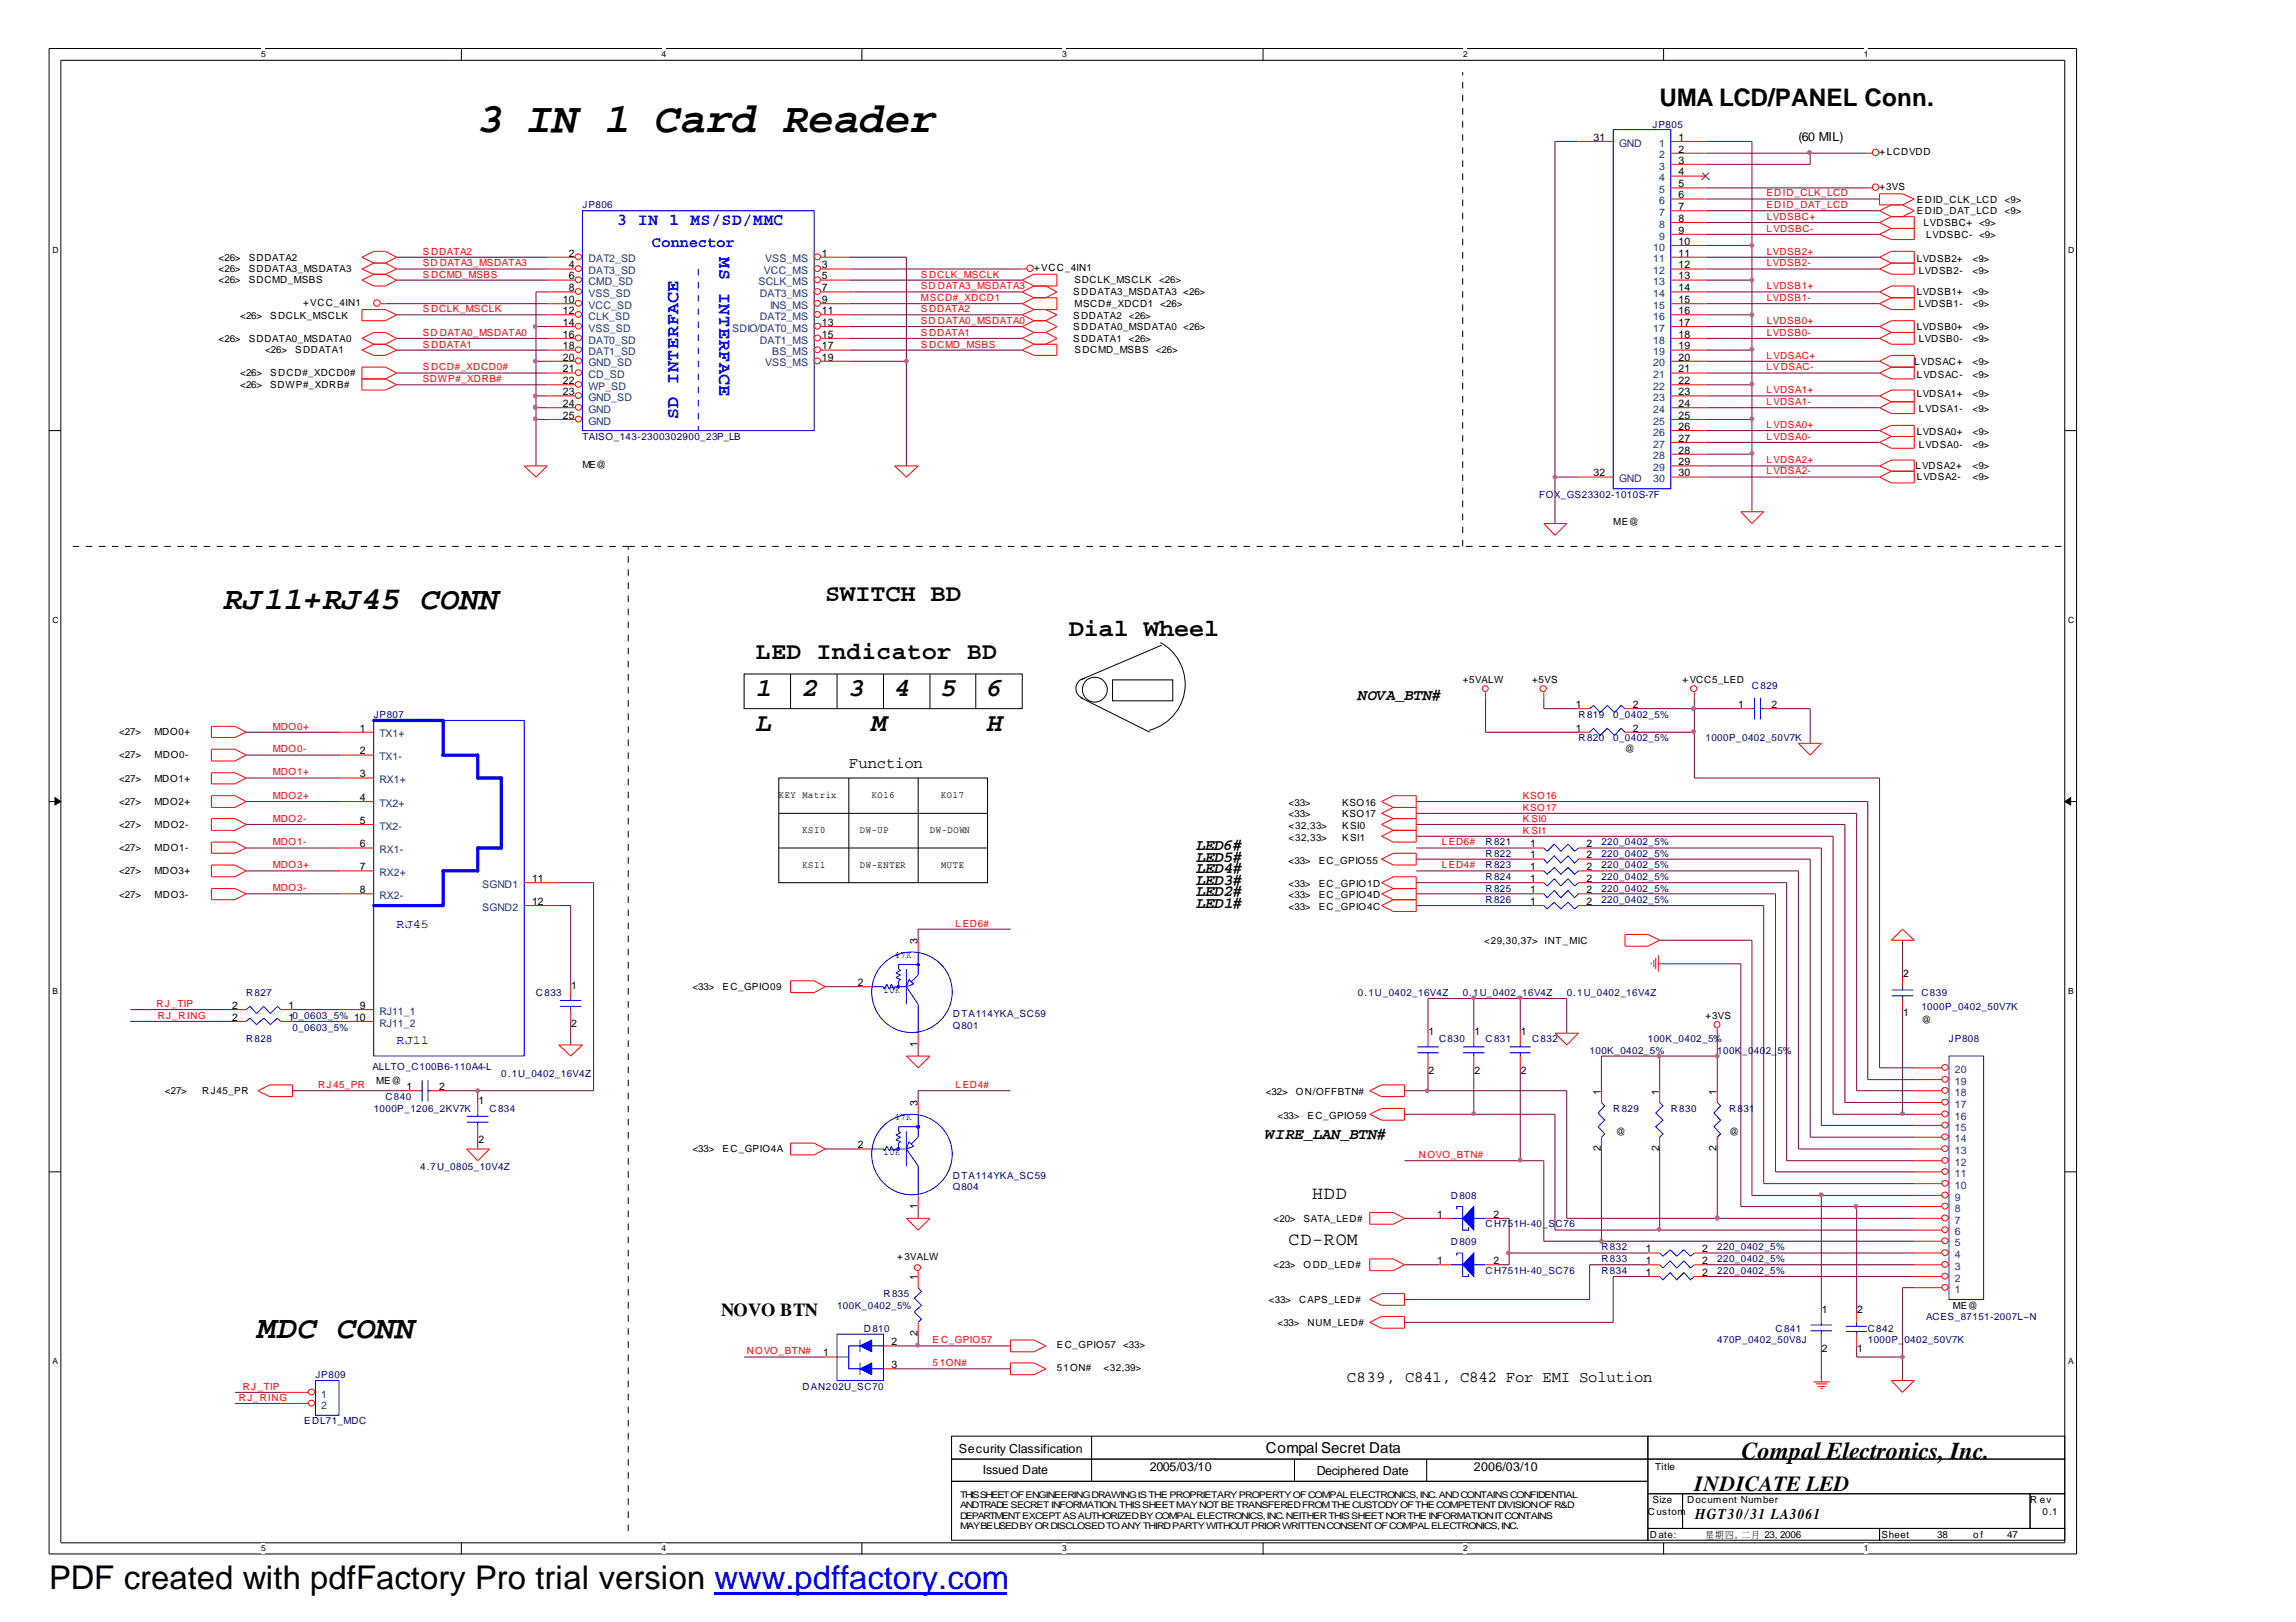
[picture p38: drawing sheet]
<svg xmlns="http://www.w3.org/2000/svg" width="297mm" height="210mm" viewBox="0 0 297 210" stroke-linecap="round" stroke-linejoin="round" font-family="sans-serif">
<defs><g id="words">
<text font-size="5.5" x="61.8" y="17">3 IN 1 Card Reader</text>
<text font-size="4.2" x="6.3" y="205.7">PDF created with pdfFactory Pro trial version www.pdffactory.com</text>
<g font-size="4.1">
<text x="28.9" y="78.8">RJ11+RJ45 CONN</text>
<text x="33.4" y="173.2">MDC CONN</text>
</g>
<g font-size="3.4">
<text x="97.8" y="94.6">L</text>
<text x="97.8" y="90.1">1</text>
<text x="103.8" y="90.1">2</text>
<text x="109.8" y="90.1">3</text>
<text x="112.8" y="94.6">M</text>
<text x="115.7" y="90.1">4</text>
<text x="121.8" y="90.1">5</text>
<text x="127.8" y="94.6">H</text>
<text x="127.8" y="90.1">6</text>
</g>
<g font-size="3.1">
<text x="214.7" y="13.7">UMA LCD/PANEL Conn.</text>
<text x="106.8" y="77.8">SWITCH BD</text>
<text x="138.3" y="82.3">Dial Wheel</text>
<text x="97.8" y="85.3">LED Indicator BD</text>
<text x="225.3" y="188.8">Compal Electronics, Inc.</text>
</g>
<text font-size="2.8" x="219.2" y="193">INDICATE LED</text>
<g font-size="2.4" fill="#00f">
<text x="93" y="33.3" transform="rotate(90 93 33.3)">MS INTERFACE</text>
<text x="87.8" y="54.3" transform="rotate(-90 87.8 54.3)">SD INTERFACE</text>
</g>
<g font-size="2.4">
<text x="169.8" y="155.1">HDD</text>
<text x="166.7" y="161.1">CD-ROM</text>
<text x="93.3" y="170.4">NOVO BTN</text>
</g>
<text font-size="2.2" fill="#00f" x="79.8" y="29.1">3 IN 1 MS/SD/MMC</text>
<g font-size="2">
<text x="175.7" y="90.5">NOVA_BTN#</text>
<text x="109.8" y="99.4">Function</text>
<text x="154.8" y="110">LED6#</text>
<text x="154.8" y="111.5">LED5#</text>
<text x="154.8" y="113">LED4#</text>
<text x="154.8" y="114.5">LED3#</text>
<text x="154.8" y="116">LED2#</text>
<text x="154.8" y="117.4">LED1#</text>
<text x="163.7" y="147.4">WIRE_LAN_BTN#</text>
<text x="174.2" y="178.8">C839, C841, C842 For EMI Solution</text>
</g>
<text font-size="1.9" fill="#00f" x="84.3" y="32">Connector</text>
<g font-size="1.9">
<text x="163.7" y="188.1">Compal Secret Data</text>
<text x="219.3" y="196.5">HGT30/31 LA3061</text>
</g>
<g font-size="1.6">
<text x="232.7" y="18.3">(60 MIL)</text>
<text x="124" y="188">Security Classification</text>
<text x="127.2" y="190.8">Issued Date</text>
<text x="148.8" y="190.3">2005/03/10</text>
<text x="170.3" y="190.9">Deciphered Date</text>
<text x="190.7" y="190.3">2006/03/10</text>
</g>
<g font-size="1.6" fill="#00f">
<text x="51.3" y="120.1">RJ45</text>
<text x="51.3" y="135.1">RJ11</text>
</g>
<g font-size="1.4">
<text x="206.2" y="18.2">31</text>
<text x="217.2" y="18.2">1</text>
<text x="217.2" y="19.7">2</text>
<text x="217.2" y="21.2">3</text>
<text x="217.2" y="22.7">4</text>
<text x="217.2" y="24.2">5</text>
<text x="217.2" y="25.7">6</text>
<text x="217.2" y="27.2">7</text>
<text x="217.2" y="28.7">8</text>
<text x="73.6" y="34.7">4</text>
<text x="73.6" y="33.2">2</text>
<text x="106.3" y="34.7">3</text>
<text x="106.3" y="33.2">1</text>
<text x="217.2" y="31.7">10</text>
<text x="217.2" y="33.2">11</text>
<text x="217.2" y="34.7">12</text>
<text x="217.2" y="30.2">9</text>
<text x="72.8" y="40.7">12</text>
<text x="72.8" y="39.2">10</text>
<text x="73.6" y="37.7">8</text>
<text x="73.6" y="36.2">6</text>
<text x="106.3" y="36.2">5</text>
<text x="106.3" y="37.7">7</text>
<text x="106.3" y="39.2">9</text>
<text x="106.3" y="40.7">11</text>
<text x="217.2" y="36.2">13</text>
<text x="217.2" y="37.7">14</text>
<text x="217.2" y="39.2">15</text>
<text x="217.2" y="40.7">16</text>
<text x="72.8" y="46.7">20</text>
<text x="72.8" y="42.2">14</text>
<text x="72.8" y="43.7">16</text>
<text x="72.8" y="45.2">18</text>
<text x="106.3" y="42.2">13</text>
<text x="106.3" y="43.7">15</text>
<text x="106.3" y="46.7">19</text>
<text x="106.3" y="45.2">17</text>
<text x="217.2" y="42.2">17</text>
<text x="217.2" y="43.7">18</text>
<text x="217.2" y="45.2">19</text>
<text x="217.2" y="46.7">20</text>
<text x="72.8" y="51.2">23</text>
<text x="72.8" y="49.7">22</text>
<text x="72.8" y="48.2">21</text>
<text x="72.8" y="52.7">24</text>
<text x="217.2" y="48.2">21</text>
<text x="217.2" y="49.7">22</text>
<text x="217.2" y="51.2">23</text>
<text x="217.2" y="52.7">24</text>
<text x="72.8" y="54.2">25</text>
<text x="217.2" y="54.2">25</text>
<text x="217.2" y="55.6">26</text>
<text x="217.2" y="57.2">27</text>
<text x="217.2" y="58.7">28</text>
<text x="206.2" y="61.7">32</text>
<text x="217.2" y="60.2">29</text>
<text x="217.2" y="61.7">30</text>
<text x="46.6" y="94.7">1</text>
<text x="203.9" y="91.6">1</text>
<text x="203.9" y="94.7">1</text>
<text x="211.2" y="91.6">2</text>
<text x="211.2" y="94.7">2</text>
<text x="224.9" y="91.6">1</text>
<text x="229.2" y="91.6">2</text>
<text x="46.6" y="97.6">2</text>
<text x="46.6" y="100.6">3</text>
<text x="46.6" y="106.6">5</text>
<text x="46.6" y="103.6">4</text>
<text x="46.6" y="112.6">7</text>
<text x="46.6" y="109.7">6</text>
<text x="198" y="109.7">1</text>
<text x="198" y="111.1">1</text>
<text x="198" y="112.6">1</text>
<text x="205.2" y="109.7">2</text>
<text x="205.2" y="111.1">2</text>
<text x="205.2" y="112.6">2</text>
<text x="46.6" y="115.6">8</text>
<text x="68.8" y="117.1">12</text>
<text x="68.8" y="114.1">11</text>
<text x="198" y="114.1">1</text>
<text x="198" y="117.1">1</text>
<text x="198" y="115.6">1</text>
<text x="205.2" y="114.1">2</text>
<text x="205.2" y="117.1">2</text>
<text x="205.2" y="115.6">2</text>
<text x="118.7" y="122.2" transform="rotate(-90 118.7 122.2)">3</text>
<text x="30.1" y="130.6">2</text>
<text x="37.3" y="130.6">1</text>
<text x="46.6" y="130.6">9</text>
<text x="73.9" y="127.9">1</text>
<text x="111" y="127.6">2</text>
<text x="246.2" y="131.5">1</text>
<text x="246.2" y="126.4">2</text>
<text x="30.1" y="132.1">2</text>
<text x="37.3" y="132.1">10_0603_5% 10</text>
<text x="73.9" y="132.9">2</text>
<text x="118.7" y="135.5" transform="rotate(-90 118.7 135.5)">1</text>
<text x="184.8" y="134">1</text>
<text x="190.8" y="134">1</text>
<text x="196.8" y="134">1</text>
<text x="52.6" y="141.1">1</text>
<text x="56.8" y="141.1">2</text>
<text x="61.9" y="142.9">1</text>
<text x="118.7" y="143.2" transform="rotate(-90 118.7 143.2)">3</text>
<text x="184.8" y="139">2</text>
<text x="190.8" y="139">2</text>
<text x="196.8" y="139">2</text>
<text x="207.1" y="141.7" transform="rotate(-90 207.1 141.7)">1</text>
<text x="214.6" y="141.7" transform="rotate(-90 214.6 141.7)">1</text>
<text x="222.1" y="141.7" transform="rotate(-90 222.1 141.7)">1</text>
<text x="61.9" y="147.9">2</text>
<text x="111" y="148.6">2</text>
<text x="207.1" y="148.9" transform="rotate(-90 207.1 148.9)">2</text>
<text x="214.6" y="148.9" transform="rotate(-90 214.6 148.9)">2</text>
<text x="222.1" y="148.9" transform="rotate(-90 222.1 148.9)">2</text>
<text x="118.7" y="156.5" transform="rotate(-90 118.7 156.5)">1</text>
<text x="185.9" y="157.6">1</text>
<text x="193.2" y="157.6">2</text>
<text x="118.7" y="165.6" transform="rotate(-90 118.7 165.6)">1</text>
<text x="185.9" y="163.6">1</text>
<text x="193.2" y="163.6">2</text>
<text x="212.9" y="163.6">1</text>
<text x="212.9" y="162.1">1</text>
<text x="212.9" y="165.1">1</text>
<text x="220.2" y="163.6">2</text>
<text x="220.2" y="162.1">2</text>
<text x="220.2" y="165.1">2</text>
<text x="118.7" y="172.9" transform="rotate(-90 118.7 172.9)">2</text>
<text x="235.7" y="169.9">1</text>
<text x="240.3" y="169.9">2</text>
<text x="106.5" y="175.5">1</text>
<text x="115.3" y="174.1">2</text>
<text x="115.3" y="177.1">3</text>
<text x="235.7" y="174.9">2</text>
<text x="240.3" y="174.9">1</text>
</g>
<g font-size="1.4" fill="#004080">
<text x="209.5" y="19">GND</text>
<text x="214.6" y="19">1</text>
<text x="214.6" y="20.5">2</text>
<text x="214.6" y="21.9">3</text>
<text x="214.6" y="23.5">4</text>
<text x="214.6" y="25">5</text>
<text x="214.6" y="26.4">6</text>
<text x="214.6" y="28">7</text>
<text x="214.6" y="29.5">8</text>
<text x="76.1" y="35.5">DAT3_SD</text>
<text x="76.1" y="34">DAT2_SD</text>
<text x="98.8" y="35.5">VCC_MS</text>
<text x="99" y="34">VSS_MS</text>
<text x="213.9" y="32.4">10</text>
<text x="213.9" y="34">11</text>
<text x="213.9" y="35.5">12</text>
<text x="214.6" y="31">9</text>
<text x="76.1" y="41.4">CLK_SD</text>
<text x="76.1" y="40">VCC_SD</text>
<text x="76.1" y="38.5">VSS_SD</text>
<text x="76.1" y="36.9">CMD_SD</text>
<text x="98.1" y="36.9">SCLK_MS</text>
<text x="98.3" y="38.5">DAT3_MS</text>
<text x="98.3" y="41.4">DAT2_MS</text>
<text x="99.7" y="40">INS_MS</text>
<text x="213.9" y="36.9">13</text>
<text x="213.9" y="38.5">14</text>
<text x="213.9" y="40">15</text>
<text x="213.9" y="41.4">16</text>
<text x="76.1" y="47.4">GND_SD</text>
<text x="76.1" y="42.9">VSS_SD</text>
<text x="76.1" y="44.5">DAT0_SD</text>
<text x="76.1" y="46">DAT1_SD</text>
<text x="94.7" y="42.9">SDIO/DAT0_MS</text>
<text x="98.3" y="44.5">DAT1_MS</text>
<text x="99" y="47.4">VSS_MS</text>
<text x="99.9" y="46">BS_MS</text>
<text x="213.9" y="42.9">17</text>
<text x="213.9" y="44.5">18</text>
<text x="213.9" y="46">19</text>
<text x="213.9" y="47.4">20</text>
<text x="76.1" y="51.9">GND_SD</text>
<text x="76.1" y="50.5">WP_SD</text>
<text x="76.1" y="49">CD_SD</text>
<text x="76.1" y="53.4">GND</text>
<text x="213.9" y="49">21</text>
<text x="213.9" y="50.5">22</text>
<text x="213.9" y="51.9">23</text>
<text x="213.9" y="53.4">24</text>
<text x="76.1" y="55">GND</text>
<text x="213.9" y="55">25</text>
<text x="213.9" y="56.4">26</text>
<text x="213.9" y="57.9">27</text>
<text x="213.9" y="59.5">28</text>
<text x="209.5" y="62.4">GND</text>
<text x="213.9" y="61">29</text>
<text x="213.9" y="62.4">30</text>
<text x="49.1" y="95.4">TX1+</text>
<text x="49.1" y="98.4">TX1-</text>
<text x="49.1" y="101.4">RX1+</text>
<text x="49.1" y="107.4">TX2-</text>
<text x="49.1" y="104.4">TX2+</text>
<text x="49.1" y="113.4">RX2+</text>
<text x="49.1" y="110.4">RX1-</text>
<text x="49.1" y="116.3">RX2-</text>
<text x="62.4" y="117.9">SGND2</text>
<text x="62.4" y="114.9">SGND1</text>
<text x="49.1" y="131.3">RJ11_1</text>
<text x="49.1" y="132.9">RJ11_2</text>
<text x="252.9" y="143.4">17</text>
<text x="252.9" y="141.8">18</text>
<text x="252.9" y="140.4">19</text>
<text x="252.9" y="138.9">20</text>
<text x="252.9" y="149.4">13</text>
<text x="252.9" y="147.8">14</text>
<text x="252.9" y="146.3">15</text>
<text x="252.9" y="144.9">16</text>
<text x="252.9" y="155.4">9</text>
<text x="252.9" y="153.9">10</text>
<text x="252.9" y="152.3">11</text>
<text x="252.9" y="150.9">12</text>
<text x="252.9" y="161.3">5</text>
<text x="252.9" y="159.9">6</text>
<text x="252.9" y="158.3">7</text>
<text x="252.9" y="156.8">8</text>
<text x="252.9" y="167.3">1</text>
<text x="252.9" y="165.9">2</text>
<text x="252.9" y="164.4">3</text>
<text x="252.9" y="162.8">4</text>
<text x="41.6" y="180.9">1</text>
<text x="41.6" y="182.3">2</text>
</g>
<g font-size="1.3" fill="#000080">
<text x="213.8" y="16.5">JP805</text>
<text x="75.4" y="26.9">JP806</text>
<text x="75.4" y="56.9">TAISO_143-2300302900_23P_LB</text>
<text x="199.1" y="64.4">FOX_GS23302-1010S-7F</text>
<text x="226.7" y="89.2">C829</text>
<text x="48.3" y="92.9">JP807</text>
<text x="204.2" y="92.9">R819</text>
<text x="204.2" y="95.9">R820</text>
<text x="208.7" y="92.9">0_0402_5%</text>
<text x="208.7" y="95.9">0_0402_5%</text>
<text x="220.6" y="95.9">1000P_0402_50V7K</text>
<text x="192.2" y="109.4">R821</text>
<text x="192.2" y="113.9">R824</text>
<text x="192.2" y="110.9">R822</text>
<text x="192.2" y="112.4">R823</text>
<text x="207.2" y="109.4">220_0402_5%</text>
<text x="207.2" y="113.9">220_0402_5%</text>
<text x="207.2" y="110.9">220_0402_5%</text>
<text x="207.2" y="112.4">220_0402_5%</text>
<text x="192.2" y="116.9">R826</text>
<text x="192.2" y="115.4">R825</text>
<text x="207.2" y="116.9">220_0402_5%</text>
<text x="207.2" y="115.4">220_0402_5%</text>
<text x="31.8" y="128.9">R827</text>
<text x="69.3" y="128.9">C833</text>
<text x="123.3" y="131.6">DTA114YKA_SC59</text>
<text x="175.7" y="128.9">0.1U_0402_16V4Z</text>
<text x="189.2" y="128.9">0.1U_0402_16V4Z</text>
<text x="202.7" y="128.9">0.1U_0402_16V4Z</text>
<text x="248.6" y="128.9">C839</text>
<text x="248.6" y="130.7">1000P_0402_50V7K</text>
<text x="31.8" y="134.9">R828</text>
<text x="37.8" y="133.4">0_0603_5%</text>
<text x="123.3" y="133.1">Q801</text>
<text x="186.2" y="134.9">C830</text>
<text x="192.2" y="134.9">C831</text>
<text x="198.2" y="134.9">C832</text>
<text x="205.7" y="136.4">100K_0402_5%</text>
<text x="213.2" y="134.9">100K_0402_5%</text>
<text x="222.2" y="136.4">100K</text>
<text x="225.4" y="136.4">_0402_</text>
<text x="230" y="136.4">5%</text>
<text x="252.1" y="134.9">JP808</text>
<text x="48.2" y="138.4">ALLTO_C100B6-110A4-L</text>
<text x="48.3" y="143.9">1000P_1206_2KV7K</text>
<text x="49.9" y="142.3">C840</text>
<text x="63.3" y="143.9">C834</text>
<text x="64.9" y="139.4">0.1U_0402_16V4Z</text>
<text x="208.7" y="143.9">R829</text>
<text x="216.2" y="143.9">R830</text>
<text x="223.7" y="143.9">R831</text>
<text x="54.4" y="151.4">4.7U_0805_10V4Z</text>
<text x="123.3" y="154">Q804</text>
<text x="123.3" y="152.6">DTA114YKA_SC59</text>
<text x="187.7" y="155.1">D808</text>
<text x="187.7" y="161.1">D809</text>
<text x="192.2" y="158.8">CH751H-40_S</text>
<text x="201.3" y="158.8">C76</text>
<text x="207.2" y="161.8">R832</text>
<text x="222.2" y="161.8">220_0402_5%</text>
<text x="114.3" y="167.8">R835</text>
<text x="192.2" y="164.9">CH751H-40_SC76</text>
<text x="207.2" y="163.3">R833</text>
<text x="207.2" y="164.9">R834</text>
<text x="222.2" y="163.3">220_0402_5%</text>
<text x="222.2" y="164.9">220_0402_5%</text>
<text x="108.3" y="169.3">100K_0402_5%</text>
<text x="111.8" y="172.3">D810</text>
<text x="222.2" y="173.8">470P_0402_50V8J</text>
<text x="229.7" y="172.3">C841</text>
<text x="241.6" y="172.3">C842</text>
<text x="241.6" y="173.8">1000P_0402_50V7K</text>
<text x="249.2" y="170.9">ACES_87151-2007L~N</text>
<text x="40.8" y="178.3">JP809</text>
<text x="103.8" y="179.8">DAN202U_SC70</text>
<text x="39.4" y="184.3">EDL71_MDC</text>
</g>
<g font-size="1.3">
<text x="243.2" y="20.1">+LCDVDD</text>
<text x="243.2" y="24.6">+3VS</text>
<text x="248" y="26.3">EDID_CLK_LCD</text>
<text x="248" y="27.7">EDID_DAT_LCD</text>
<text x="248.8" y="29.2">LVDSBC+ &lt;9&gt;</text>
<text x="259.3" y="26.3">&lt;9&gt;</text>
<text x="259.3" y="27.7">&lt;9&gt;</text>
<text x="28.3" y="33.7">&lt;26&gt;</text>
<text x="28.3" y="35.2">&lt;26&gt;</text>
<text x="32.2" y="33.7">SDDATA2</text>
<text x="32.2" y="35.2">SDDATA3_MSDATA3</text>
<text x="133.8" y="35.1">+VCC_4IN1</text>
<text x="248" y="33.9">LVDSB2+</text>
<text x="248.2" y="35.5">LVDSB2-</text>
<text x="249.2" y="30.7">LVDSBC- &lt;9&gt;</text>
<text x="255.2" y="35.5">&lt;9&gt;</text>
<text x="255.2" y="33.9">&lt;9&gt;</text>
<text x="28.3" y="36.7">&lt;26&gt;</text>
<text x="31.1" y="41.2">&lt;26&gt;</text>
<text x="32.2" y="36.7">SDCMD_MSBS</text>
<text x="35" y="41.2">SDCLK_MSCLK</text>
<text x="39.2" y="39.6">+VCC_4IN1</text>
<text x="138.9" y="41.2">SDDATA2</text>
<text x="138.9" y="38.2">SDDATA3_MSDATA3 &lt;26&gt;</text>
<text x="139" y="39.7">MSCD#_XDCD1</text>
<text x="139" y="36.7">SDCLK_MSCLK</text>
<text x="146.1" y="41.2">&lt;26&gt;</text>
<text x="149.9" y="36.7">&lt;26&gt;</text>
<text x="150.1" y="39.7">&lt;26&gt;</text>
<text x="248" y="38.2">LVDSB1+</text>
<text x="248.2" y="39.7">LVDSB1-</text>
<text x="255.2" y="39.7">&lt;9&gt;</text>
<text x="255.2" y="38.2">&lt;9&gt;</text>
<text x="28.3" y="44.2">&lt;26&gt;</text>
<text x="32.2" y="44.2">SDDATA0_MSDATA0</text>
<text x="34.3" y="45.7">&lt;26&gt;</text>
<text x="38.2" y="45.7">SDDATA1</text>
<text x="138.9" y="44.2">SDDATA1</text>
<text x="138.9" y="42.7">SDDATA0_MSDATA0 &lt;26&gt;</text>
<text x="139" y="45.7">SDCMD_MSBS</text>
<text x="146.1" y="44.2">&lt;26&gt;</text>
<text x="149.5" y="45.7">&lt;26&gt;</text>
<text x="247.6" y="47.2">LVDSAC+</text>
<text x="248" y="42.7">LVDSB0+</text>
<text x="248.2" y="44.2">LVDSB0-</text>
<text x="255.2" y="44.2">&lt;9&gt;</text>
<text x="255.2" y="47.2">&lt;9&gt;</text>
<text x="255.2" y="42.7">&lt;9&gt;</text>
<text x="31.1" y="50.2">&lt;26&gt;</text>
<text x="31.1" y="48.7">&lt;26&gt;</text>
<text x="35" y="50.2">SDWP#_XDRB#</text>
<text x="35" y="48.7">SDCD#_XDCD0#</text>
<text x="248" y="51.4">LVDSA1+</text>
<text x="248" y="48.9">LVDSAC-</text>
<text x="248.2" y="53.4">LVDSA1-</text>
<text x="255.2" y="53.4">&lt;9&gt;</text>
<text x="255.2" y="51.4">&lt;9&gt;</text>
<text x="255.2" y="48.9">&lt;9&gt;</text>
<text x="248" y="56.3">LVDSA0+</text>
<text x="248.2" y="58">LVDSA0-</text>
<text x="255.2" y="58">&lt;9&gt;</text>
<text x="255.2" y="56.3">&lt;9&gt;</text>
<text x="75.4" y="60.6">ME@</text>
<text x="247.8" y="60.7">LVDSA2+</text>
<text x="248" y="62.2">LVDSA2-</text>
<text x="255.2" y="60.7">&lt;9&gt;</text>
<text x="255.2" y="62.2">&lt;9&gt;</text>
<text x="208.7" y="68">ME@</text>
<text x="189.2" y="88.4">+5VALW</text>
<text x="198.2" y="88.4">+5VS</text>
<text x="217.7" y="88.4">+VCC5_LED</text>
<text x="15.4" y="95.2">&lt;27&gt;</text>
<text x="20" y="95.2">MDO0+</text>
<text x="15.4" y="98.1">&lt;27&gt;</text>
<text x="15.4" y="101.2">&lt;27&gt;</text>
<text x="20" y="98.1">MDO0-</text>
<text x="20" y="101.2">MDO1+</text>
<text x="210.2" y="97.4">@</text>
<text x="15.4" y="104.2">&lt;27&gt;</text>
<text x="15.4" y="107.1">&lt;27&gt;</text>
<text x="20" y="104.2">MDO2+</text>
<text x="20" y="107.1">MDO2-</text>
<text x="100.8" y="103.3">KEY Matrix</text>
<text x="103.8" y="107.8">KSI0</text>
<text x="111.3" y="107.8">DW-UP</text>
<text x="112.8" y="103.3">KO16</text>
<text x="120.3" y="107.8">DW-DOWN</text>
<text x="121.8" y="103.3">KO17</text>
<text x="166.7" y="107.3">&lt;32,33&gt;</text>
<text x="166.7" y="104.3">&lt;33&gt;</text>
<text x="166.7" y="105.8">&lt;33&gt;</text>
<text x="173.7" y="107.3">KSI0</text>
<text x="173.7" y="104.3">KSO16</text>
<text x="173.7" y="105.8">KSO17</text>
<text x="15.4" y="110.2">&lt;27&gt;</text>
<text x="15.4" y="113.1">&lt;27&gt;</text>
<text x="20" y="110.2">MDO1-</text>
<text x="20" y="113.1">MDO3+</text>
<text x="103.8" y="112.3">KSI1</text>
<text x="111.3" y="112.3">DW-ENTER</text>
<text x="121.8" y="112.3">MUTE</text>
<text x="166.7" y="111.8">&lt;33&gt;</text>
<text x="166.7" y="108.8">&lt;32,33&gt;</text>
<text x="170.6" y="111.8">EC_GPIO55</text>
<text x="173.7" y="108.8">KSI1</text>
<text x="15.4" y="116.2">&lt;27&gt;</text>
<text x="20" y="116.2">MDO3-</text>
<text x="166.7" y="114.8">&lt;33&gt;</text>
<text x="166.7" y="116.3">&lt;33&gt;</text>
<text x="166.7" y="117.8">&lt;33&gt;</text>
<text x="170.6" y="114.8">EC_GPIO1D</text>
<text x="170.6" y="116.3">EC_GPIO4D</text>
<text x="170.6" y="117.8">EC_GPIO4C</text>
<text x="192" y="122.1">&lt;29,30,37&gt; INT_MIC</text>
<text x="89.6" y="128.1">&lt;33&gt;</text>
<text x="93.5" y="128.1">EC_GPIO09</text>
<text x="220.6" y="131.8">+3VS</text>
<text x="248.6" y="132.4">@</text>
<text x="21.3" y="141.6">&lt;27&gt;</text>
<text x="26.2" y="141.6">RJ45_PR</text>
<text x="48.7" y="140.3">ME@</text>
<text x="163.7" y="141.7">&lt;32&gt;</text>
<text x="167.6" y="141.7">ON/OFFBTN#</text>
<text x="89.6" y="149.1">&lt;33&gt;</text>
<text x="93.5" y="149.1">EC_GPIO4A</text>
<text x="165.3" y="144.8">&lt;33&gt;</text>
<text x="169.2" y="144.8">EC_GPIO59</text>
<text x="209" y="146.8">@</text>
<text x="223.7" y="146.8">@</text>
<text x="164.8" y="158.1">&lt;20&gt;</text>
<text x="168.7" y="158.1">SATA_LED#</text>
<text x="116.1" y="163.1">+3VALW</text>
<text x="164.8" y="164.1">&lt;23&gt;</text>
<text x="168.7" y="164.1">ODD_LED#</text>
<text x="164.2" y="168.6">&lt;33&gt;</text>
<text x="165.3" y="171.5">&lt;33&gt;</text>
<text x="168.1" y="168.6">CAPS_LED#</text>
<text x="169.2" y="171.5">NUM_LED#</text>
<text x="252.6" y="169.3">ME@</text>
<text x="136.7" y="174.4">EC_GPIO57</text>
<text x="136.7" y="177.4">51ON#</text>
<text x="142.7" y="177.4">&lt;32,39&gt;</text>
<text x="145.3" y="174.4">&lt;33&gt;</text>
<text x="214.1" y="190.2">Title</text>
<text x="213.2" y="196">Custom</text>
<text x="213.8" y="194.5">Size</text>
<text x="218.3" y="194.5">Document Number</text>
<text x="262.6" y="194.5">R ev</text>
<text x="264.2" y="196">0.1</text>
<text x="213.4" y="199">Date:</text>
<text x="220.6" y="199">星, 二</text>
<text x="221.9" y="199">期</text>
<text x="223.2" y="199">四月 2006</text>
<text x="228.3" y="199">23,</text>
<text x="243.4" y="199">Sheet</text>
<text x="250.6" y="199">38</text>
<text x="255.3" y="199">o f</text>
<text x="259.7" y="199">47</text>
</g>
<g font-size="1.3" fill="#f00">
<text x="228.5" y="30">L VDSBC-</text>
<text x="228.5" y="25.4">EDID_CLK_LCD</text>
<text x="228.5" y="26.9">EDID_DAT_LCD</text>
<text x="228.6" y="28.5">LVDSBC+</text>
<text x="54.7" y="34.5">SD DATA3_MSDATA3</text>
<text x="54.7" y="35.9">S DCMD_MSBS</text>
<text x="54.7" y="32.9">S DDATA2</text>
<text x="119.1" y="35.9">S DCLK_MSCLK</text>
<text x="228.6" y="34.5">LVDSB2-</text>
<text x="228.6" y="32.9">LVDSB2+</text>
<text x="54.7" y="40.4">S DCLK_MSCLK</text>
<text x="119.1" y="37.4">SD DATA3_MSDATA3</text>
<text x="119.1" y="39">MSCD#_XDCD1</text>
<text x="119.1" y="40.4">S DDATA2</text>
<text x="119.1" y="41.9">SD DATA0_MSDATA0</text>
<text x="228.6" y="41.9">LVDSB0+</text>
<text x="228.6" y="39">LVDSB1-</text>
<text x="228.6" y="37.4">LVDSB1+</text>
<text x="54.7" y="43.4">SD DATA0_MSDATA0</text>
<text x="54.7" y="45">S DDATA1</text>
<text x="54.7" y="47.9">S DCD#_XDCD0#</text>
<text x="119.1" y="43.4">S DDATA1</text>
<text x="119.1" y="45">S DCMD_MSBS</text>
<text x="228.5" y="46.4">L VDSAC+</text>
<text x="228.5" y="47.9">LVDSAC-</text>
<text x="228.6" y="43.4">LVDSB0-</text>
<text x="54.7" y="49.5">SDWP#_XDRB#</text>
<text x="228.5" y="52.4">L VDSA1-</text>
<text x="228.5" y="50.9">L VDSA1+</text>
<text x="228.5" y="55.4">L VDSA0+</text>
<text x="228.5" y="56.9">L VDSA0-</text>
<text x="228.5" y="60">L VDSA2+</text>
<text x="228.5" y="61.4">L VDSA2-</text>
<text x="35.3" y="94.4">MDO0+</text>
<text x="35.3" y="100.3">MDO1+</text>
<text x="35.3" y="97.4">MDO0-</text>
<text x="35.3" y="106.4">MDO2-</text>
<text x="35.3" y="103.4">MDO2+</text>
<text x="197" y="104.9">KSO17</text>
<text x="197" y="103.4">KSO16</text>
<text x="197" y="106.4">K SI0</text>
<text x="197" y="107.9">K SI1</text>
<text x="35.3" y="112.4">MDO3+</text>
<text x="35.3" y="109.4">MDO1-</text>
<text x="186.5" y="109.4">L ED6#</text>
<text x="186.5" y="112.4">L ED4#</text>
<text x="35.3" y="115.3">MDO3-</text>
<text x="123.6" y="119.9">L ED6#</text>
<text x="20.2" y="130.3">RJ_TIP</text>
<text x="20.4" y="131.8">RJ_RING</text>
<text x="41.1" y="140.8">RJ45_PR</text>
<text x="123.6" y="140.8">L ED4#</text>
<text x="183.6" y="149.9">NOVO_BTN#</text>
<text x="120.6" y="173.8">E C_GPIO57</text>
<text x="31.4" y="179.8">RJ_TIP</text>
<text x="96.6" y="175.3">NOVO_BTN#</text>
<text x="120.6" y="176.8">5</text>
<text x="121.6" y="176.8">1ON#</text>
<text x="30.9" y="181.3">RJ_RING</text>
</g>
<g font-size="1.3" fill="#00f">
<text x="115.7" y="124">47K</text>
<text x="114.3" y="128.5">10K</text>
<text x="114.3" y="149.5">10K</text>
<text x="115.7" y="145">47K</text>
</g>
<g font-size="1.2">
<text x="124.2" y="193.8">THISSHEETOFENGINEERINGDRAWINGISTHEPROPRIETARYPROPERTYOFCOMPALELECTRONICS, INC.ANDCONTAINSCONFIDENTIAL</text>
<text x="124.2" y="195.2">ANDTRADESECRETINFORMATION.THISSHEETMAYNOTBETRANSFEREDFROMTHECUSTODYOFTHECOMPETENTDIVISIONOFR&amp;D</text>
<text x="124.2" y="196.5">DEPARTMENTEXCEPTASAUTHORIZEDBYCOMPALELECTRONICS, INC.NEITHERTHISSHEETNORTHEINFORMATIONITCONTAINS</text>
<text x="124.2" y="197.9">MAYBEUSEDBYORDISCLOSEDTOANYTHIRDPARTYWITHOUTPRIORWRITTENCONSENTOFCOMPALELECTRONICS, INC.</text>
</g>
<g font-size="1.1">
<text x="33.8" y="7.4">5</text>
<text x="85.6" y="7.4">4</text>
<text x="137.4" y="7.4">3</text>
<text x="189.3" y="7.4">2</text>
<text x="241.1" y="7.4">1</text>
<text x="6.8" y="32.7">D</text>
<text x="267.5" y="32.7">D</text>
<text x="6.8" y="80.6">C</text>
<text x="267.5" y="80.6">C</text>
<text x="6.8" y="128.6">B</text>
<text x="267.5" y="128.6">B</text>
<text x="6.8" y="176.5">A</text>
<text x="267.5" y="176.5">A</text>
<text x="33.8" y="200.8">5</text>
<text x="85.6" y="200.8">4</text>
<text x="137.4" y="200.8">3</text>
<text x="189.3" y="200.8">2</text>
<text x="241.1" y="200.8">1</text>
</g>
</g></defs>
<path d="M6.3 6.3h262.3v194.8h-262.3zM7.9 7.8h259.2v191.9h-259.2z" fill="none" stroke="#000" stroke-width=".13"/>
<g fill="#fff">
<path d="M33.8 6.3h.5v1.3h-.5z"/>
<path d="M33.8 199.7h.5v1.3h-.5z"/>
</g>
<path d="M59.7 6.3v1.5M59.7 199.7v1.5" fill="none" stroke="#000" stroke-width=".13"/>
<g fill="#fff">
<path d="M85.6 6.3h.5v1.3h-.5z"/>
<path d="M85.6 199.7h.5v1.3h-.5z"/>
</g>
<path d="M111.5 6.3v1.5M111.5 199.7v1.5" fill="none" stroke="#000" stroke-width=".13"/>
<g fill="#fff">
<path d="M137.4 6.3h.5v1.3h-.5z"/>
<path d="M137.4 199.7h.5v1.3h-.5z"/>
</g>
<path d="M163.4 6.3v1.5M163.4 199.7v1.5" fill="none" stroke="#000" stroke-width=".13"/>
<g fill="#fff">
<path d="M189.3 6.3h.5v1.3h-.5z"/>
<path d="M189.3 199.7h.5v1.3h-.5z"/>
</g>
<path d="M215.2 6.3v1.5M215.2 199.7v1.5" fill="none" stroke="#000" stroke-width=".13"/>
<g fill="#fff">
<path d="M241.1 6.3h.5v1.3h-.5z"/>
<path d="M241.1 199.7h.5v1.3h-.5z"/>
<path d="M6.8 31.6h.6v1.3h-.6z"/>
<path d="M267.5 31.6h.6v1.3h-.6z"/>
<path d="M6.8 79.5h.6v1.4h-.6z"/>
<path d="M267.5 79.5h.6v1.4h-.6z"/>
</g>
<path d="M6.3 55.7h1.6M267.1 55.7h1.5" fill="none" stroke="#000" stroke-width=".13"/>
<g fill="#fff">
<path d="M6.8 127.5h.6v1.4h-.6z"/>
<path d="M267.5 127.5h.6v1.4h-.6z"/>
</g>
<path d="M6.3 103.7h1.6M267.1 103.7h1.5" fill="none" stroke="#000" stroke-width=".13"/>
<g fill="#000" stroke="#000" stroke-width=".13">
<path d="M7.1 103.2l.8 .5-.8 .5z" fill-rule="evenodd"/>
<path d="M267.1 103.7l.8-.5v1z" fill-rule="evenodd"/>
</g>
<g fill="#fff">
<path d="M6.8 175.4h.7v1.4h-.7z"/>
<path d="M267.5 175.4h.7v1.4h-.7z"/>
</g>
<g fill="none" stroke="#000" stroke-width=".13">
<path d="M96.3 87.2h35.9v4.5h-35.9zM102.3 87.2v4.5M108.3 87.2v4.5M114.3 87.2v4.5M120.3 87.2v4.5M126.2 87.2v4.5M139.8 90.3l9 4.5M140.4 87.8a1.3 1.3 0 0 0-1.2 1.2 1.3 1.3 0 0 0 .9 1.4M143.9 88h7.8v2.7h-7.8zM150.1 83.2a6.1 6.1 0 0 1 3.2 6.1 6.1 6.1 0 0 1-4.6 5.2M150.3 83.5l-10.5 4.5M100.8 100.7h27v13.5h-27z"/>
<path d="M100.8 105.3h27M100.8 109.7h27M109.8 100.7v13.5M118.8 100.7v13.5M6.3 151.7h1.6M267.1 151.7h1.5M123.1 185.9h90.1v2.9h-90.1zM123.1 188.8h90.1v2.9h-90.1zM123.1 191.7h90.1v7.6h-90.1zM141.2 185.9v5.8M167.5 188.8v2.9M184.6 188.8v2.9"/>
<path d="M213.2 185.9h53.9v2.9h-53.9zM213.2 188.8h53.9v4.5h-53.9zM213.2 193.3h4.5v4.5h-4.5zM213.2 197.8h30v1.5h-30zM217.7 193.3h44.9v4.5h-44.9zM243.2 197.8h23.9v1.5h-23.9zM262.6 193.3h4.5v4.5h-4.5z"/>
<circle cx="141.6" cy="89.2" r="1.61"/>
</g>
<g fill="none" stroke="#800040" stroke-width=".13">
<path d="M204.2 18.3h-3v49.4M220.6 19.8h21M220.6 18.3h6.1v47.9M234.2 19.8v1.5h-13.6M49.9 39.3h20.9M51.3 34.8h19.5M51.3 33.3h19.5M51.3 36.3h19.5M70.8 37.8h-1.5v22.5M109.8 34.8h22.4M109.8 33.3h7.5v27M109.8 36.3h22.4"/>
<path d="M109.8 39.3h22.4M109.8 37.8h22.4M220.6 34.8h22.6M220.6 33.3h22.6M220.6 36.3h6.1M220.6 31.8h6.1M220.6 24.3h21M220.6 28.8h22.6M220.6 30.3h22.6M220.6 39.3h22.6M220.6 37.8h22.6M220.6 25.8h22.6"/>
<path d="M220.6 27.3h22.6M51.3 43.8h19.5M51.3 49.8h19.5M51.3 45.3h19.5M51.3 40.7h19.5M51.3 48.3h19.5M69.3 42.3h1.5M69.3 52.8h1.5M69.3 51.2h1.5M69.3 54.3h1.5M69.3 46.8h1.5M109.8 42.3h22.4"/>
<path d="M109.8 43.8h22.4M109.8 45.3h22.4M109.8 40.7h22.4M109.8 46.8h7.5M220.6 42.3h22.6M220.6 43.8h22.6M220.6 52.8h22.6M220.6 51.2h22.6M220.6 55.7h22.6M220.6 57.2h22.6M220.6 49.8h6.1M220.6 45.3h6.1"/>
<path d="M220.6 54.3h6.1M220.6 58.8h6.1M220.6 40.7h6.1M220.6 46.8h22.6M220.6 48.3h22.6M201.2 61.7h3M220.6 61.7h22.6M220.6 60.3h22.6M31.8 94.8h12.1M31.8 97.7h12.1M192.2 90.3v4.5h12M199.7 90.3v1.4h4.5"/>
<path d="M211.7 91.7h13.5M211.7 94.8h7.5M219.2 90.3v10.4h24v37.5h4.4M229.7 91.7h4.5v4.5M31.8 115.7h12.1M31.8 112.7h12.1M31.8 100.7h12.1M31.8 109.7h12.1M31.8 103.7h12.1M31.8 106.7h12.1M72.3 117.2h1.5v10.5M72.3 114.2h4.5v27h-19.5"/>
<path d="M183.2 115.7h15M183.2 117.2h15M183.2 112.7h15M183.2 111.2h15M183.2 114.2h15M183.2 108.2h54v36h10.4M183.2 105.3h57v35.9h7.4M183.2 106.7h55.5v36h8.9M183.2 103.7h58.4v36h6M183.2 109.7h15M205.7 111.2h28.5v36h13.4M205.7 115.7h24v36h17.9"/>
<path d="M205.7 117.2h22.5v36h19.4M205.7 112.7h27v36h14.9M205.7 114.2h25.4v36h16.5M205.7 109.7h29.9v35.9h12M16.8 132.2h13.6M16.8 130.7h13.6M37.8 132.2h6.1M37.8 130.7h6.1M73.8 132.2v3M106.8 127.7h4.5M118.8 135.2v1.5M130.7 120.2h-11.9v1.5"/>
<path d="M184.7 133.7v-4.5h18v4.5M184.7 138.2v3M190.7 129.2v4.5M190.7 138.2v6M196.7 129.2v4.5M196.7 138.2v12M214.7 121.7h12v33h20.9M214.7 136.7v4.5M214.7 124.7h10.5v31.4h22.4M222.2 136.7h-15v4.5M222.2 133.7v7.5M246.1 121.7v4.5"/>
<path d="M246.1 130.7v13.5M37.8 141.2h15M61.8 141.2v1.5M61.8 147.2v1.5M106.8 148.7h4.5M118.8 156.1v1.6M130.7 141.2h-11.9v1.5M181.7 144.2h19.5v15h46.4M181.7 150.2h18v10.4h47.9M181.7 141.2h21v16.5h44.9M181.7 157.7h4.5M193.7 157.7h1.5v6h-1.5"/>
<path d="M207.2 148.7v11.9M214.7 148.7v10.5M222.2 148.7v9M235.6 154.7v15M240.2 156.1v13.6M96.3 175.6h10.5M115.7 177.1h15M115.7 174.2h15M118.8 172.6v1.6M181.7 163.7h4.5M195.2 162.2h18M213.2 163.7h-7.5v4.5h-24"/>
<path d="M213.2 165.2h-4.5v5.9h-27M220.6 163.7h27M220.6 162.2h27M220.6 165.2h27M235.6 174.2v4.5M240.2 174.2v1.4h5.9M247.6 166.6h-1.5v12.1M30.4 180.2h5.9M30.4 181.6h5.9"/>
</g>
<g fill="none" stroke="#f00" stroke-width=".13">
<path d="M204.2 18.3h4.5M216.2 19.8h4.4M216.2 18.3h4.4M241.6 19.8h.6M48.3 34.1h1.6M48.3 35.5h1.6M48.3 34.1l-1.5-.8 1.5-.8h1.6l1.4 .8-1.4 .8M48.3 35.5l-1.5 .8 1.5 .7h1.6l1.4-.7-1.4-.8M48.3 34.1l-1.5 .7 1.5 .7M49.3 39.3h.6M49.9 34.1l1.4 .7-1.4 .7M132.2 36.3l1.6-.8h2.9v1.5h-2.9z"/>
<path d="M132.2 34.8h.6M133.8 38.5h2.9v1.6h-2.9M133.8 37l-1.6 .8 1.6 .7M133.8 38.5l-1.6 .8 1.6 .8M135.3 37l1.4 .8-1.4 .7M216.2 24.3h4.4M216.2 39.3h4.4M216.2 34.8h4.4M216.2 21.3h4.4M216.2 22.8h4.4M216.2 25.8h4.4M216.2 27.3h4.4"/>
<path d="M216.2 28.8h4.4M216.2 30.3h4.4M216.2 31.8h4.4M216.2 33.3h4.4M216.2 36.3h4.4M216.2 37.8h4.4M241.6 24.3h.6M243.2 33.3l1.5-.8h2.9v3h-2.9l-1.5-.7 1.5-.7zM243.2 37.8l1.5-.8h2.9v3.1h-2.9l-1.5-.8 1.5-.8zM243.2 25.1h2.9l1.5 .7-1.5 .7h-2.9zM244.7 34.1h2.9M244.7 28h2.9v3h-2.9l-1.5-.7 1.5-.7"/>
<path d="M244.7 38.5h2.9M244.7 29.6h2.9M244.7 28l-1.5 .8 1.5 .8M244.7 26.5l-1.5 .8 1.5 .7M246.1 26.5l1.5 .8-1.5 .7M46.8 40.1h3.1l1.4 .6-1.4 .8h-3.1zM46.8 47.5h3.1l1.4 .8-1.4 .7 1.4 .8-1.4 .7h-3.1zM46.8 49h3.1M48.3 44.5l-1.5-.7 1.5-.8h1.6l1.4 .8-1.4 .7M48.3 44.5h1.6M48.3 44.5l-1.5 .8 1.5 .7h1.6l1.4-.7-1.4-.8M132.2 45.3l1.6-.8h2.9v1.5h-2.9z"/>
<path d="M133.8 43h1.5M133.8 41.5h1.5M133.8 43l-1.6 .8 1.6 .7M133.8 41.5l-1.6 .8 1.6 .7M133.8 40.1l-1.6 .6 1.6 .8M135.3 43l1.4 .8-1.4 .7M135.3 41.5l1.4 .8-1.4 .7M135.3 40.1l1.4 .6-1.4 .8M216.2 40.7h4.4M216.2 42.3h4.4M216.2 43.8h4.4M216.2 45.3h4.4"/>
<path d="M216.2 46.8h4.4M216.2 48.3h4.4M216.2 49.8h4.4M216.2 51.2h4.4M216.2 52.8h4.4M216.2 54.3h4.4M216.2 55.7h4.4M216.2 57.2h4.4M216.2 58.8h4.4M243.2 42.3l1.5-.8h2.9v3h-2.9l-1.5-.7 1.5-.8zM243.2 46.8l1.5-.8h2.9v3h-2.9l-1.5-.7 1.5-.8zM243.2 51.2l1.5-.7h2.9v3h-2.9l-1.5-.7 1.5-.8z"/>
<path d="M243.2 55.7l1.5-.7h2.9v3h-2.9l-1.5-.8 1.5-.7zM244.7 43h2.9M244.7 52h2.9M244.7 56.5h2.9M244.7 47.5h2.9M67.8 60.3h3l-1.5 1.4zM115.7 60.3h3.1l-1.5 1.4zM199.7 67.7h3l-1.5 1.6zM204.2 61.7h4.5M216.2 60.3h4.4M216.2 61.7h4.4M225.2 66.2h3l-1.5 1.5z"/>
<path d="M243.2 60.3l1.5-.8h2.9v3h-2.9l-1.5-.8 1.5-.7zM244.7 61h2.9M27.3 94h3.1l1.4 .8-1.4 .6h-3.1zM27.3 97h3.1l1.4 .7-1.4 .8h-3.1zM192.2 89.6v.7M199.7 89.6v.7M219.2 89.6v.7M232.7 96.2h2.9l-1.4 1.5zM27.3 100h3.1l1.4 .7-1.4 .7h-3.1zM27.3 103h3.1l1.4 .7-1.4 .8h-3.1zM27.3 105.9h3.1l1.4 .8-1.4 .8h-3.1zM27.3 109h3.1l1.4 .7-1.4 .7h-3.1z"/>
<path d="M27.3 111.9h3.1l1.4 .8-1.4 .8h-3.1zM27.3 115h3.1l1.4 .7-1.4 .7h-3.1zM178.7 111.2l1.6-.8h2.9v1.5h-2.9zM180.3 104.5l-1.6-.8 1.6-.7h2.9v6h-2.9l-1.6-.8 1.6-.7M180.3 104.5h2.9M180.3 105.9h2.9M180.3 107.5h2.9M180.3 115l-1.6-.8 1.6-.7h2.9v4.5h-2.9l-1.6-.8 1.6-.8M180.3 115h2.9M180.3 116.4h2.9M180.3 115l-1.6 .7 1.6 .7M180.3 105.9l-1.6 .8 1.6 .8"/>
<path d="M180.3 104.5l-1.6 .8 1.6 .6M198.2 109.7h1.5M198.2 114.2h1.5M204.2 109.7h1.5M204.2 114.2h1.5M30.4 132.2h1.4M30.4 130.7h1.4M36.3 132.2h1.5M36.3 130.7h1.5M72.3 135.2h3.1l-1.6 1.5zM102.3 126.9h3l1.5 .8-1.5 .8h-3zM111.3 127.7h1.5"/>
<path d="M117.3 136.7h3l-1.5 1.5zM118.8 121.7v1.5M118.8 133.7v1.5M196.7 133.7v1.5M196.7 136.7v1.5M201.2 133.7h3l-1.5 1.5zM210.2 120.9h3l1.5 .8-1.5 .7h-3zM213.6 124.6v.2M214 124.2v1M214.2 124v1.4M214.5 123.6v2.1M214.5 124.7h.2"/>
<path d="M222.2 133.1v.6M244.7 121.7l1.4-1.5 1.5 1.5zM33.4 141.2l1.5-.8h2.9v1.5h-2.9zM60.4 148.7h2.9l-1.5 1.5zM102.3 147.9h3l1.5 .8-1.5 .8h-3zM111.3 148.7h1.5M117.3 157.7h3l-1.5 1.5zM118.8 142.7v1.5M118.8 154.7v1.4M177.2 144.2l1.5-.8h3v1.6h-3zM177.2 141.2l1.5-.8h3v1.5h-3zM177.2 156.9h3.1l1.4 .8-1.4 .7h-3.1z"/>
<path d="M207.2 141.2v1.5M207.2 147.2v1.5M118.8 164.5v2.1M118.8 171.1v1.5M130.7 173.4h3.1l1.5 .8-1.5 .7h-3.1zM130.7 176.4h3.1l1.5 .7-1.5 .8h-3.1zM177.2 168.2l1.5-.8h3v1.5h-3zM177.2 171.1l1.5-.7h3v1.5h-3zM177.2 162.9h3.1l1.4 .8-1.4 .7h-3.1zM186.2 163.7h1.5M192.2 163.7h1.5M213.2 163.7h1.5"/>
<path d="M219.2 163.7h1.4M234.6 178.8h2.1M234.9 179.1h1.5M235.2 179.4h.9M235.5 179.7h.3M235.6 178.7v.1M244.7 178.7h2.9l-1.5 1.5z"/>
<circle cx="242.7" cy="19.7" r=".42"/>
<circle cx="48.8" cy="39.2" r=".42"/>
<circle cx="133.3" cy="34.7" r=".42"/>
<circle cx="242.7" cy="24.2" r=".42"/>
<circle cx="192.2" cy="89.1" r=".38"/>
<circle cx="199.7" cy="89.1" r=".4"/>
<circle cx="219.1" cy="89.1" r=".4"/>
<circle cx="222.1" cy="132.6" r=".4"/>
<circle cx="118.7" cy="164" r=".4"/>
</g>
<path d="M9.4 70.7h71.9M81.3 70.7h185.8M189.2 70.7v-61.4M81.3 198.1v-127.4" fill="none" stroke="#000" stroke-width=".13" stroke-dasharray=".8" stroke-linecap="butt"/>
<g fill="none" stroke="#00f" stroke-width=".13">
<path d="M208.7 16.8h7.5v46.5h-7.5zM75.4 27.3h29.9v28.4h-29.9zM199.7 109.7l.5 .5 .9-1 .8 1 1-1 .8 1 .5-.5M199.7 114.2l.5 .5 .9-1 .8 1 1-1 .8 1 .5-.5M31.8 132.2l.5-.4 .9 .8 .9-.8 .9 .8 .9-.8 .4 .4M31.8 130.7l.5-.5 .9 1 .9-1 .9 1 .9-1 .4 .5M112.8 127.7h1.5l.1 .3 .3-.6 .4 .6 .2-.6 .4 .6v-.3h1.6M116.1 127.5h.2v.4h-.2zM117.3 127.7l1.5 2.3v3.7M117.3 125.4v4.6M117.6 126.8l.6 .6-.9 .3zM118.6 124.7h.4v.3h-.4z"/>
<path d="M118.8 123.2v3l-.9 .9M118.8 124.8h-2.6v.6l.3 .2-.6 .3 .6 .3-.6 .3 .6 .3-.3 .1v.8M195.3 136.2h2.7M195.3 135.5h2.7M196.7 135.2v.3M196.7 136.2v.5M112.8 148.7h1.5l.1 .2 .3-.5 .4 .5 .2-.5 .4 .5v-.2h1.6M116.1 148.5h.2v.4h-.2zM117.3 148.7l1.5 2.2v3.8M117.3 146.4v4.5M117.6 147.8l.6 .6-.9 .3zM118.6 145.6h.4v.4h-.4z"/>
<path d="M118.8 144.2v3l-.9 .9M118.8 145.8h-2.6v.6l.3 .2-.6 .3 .6 .3-.6 .3 .6 .3-.3 .1v.8M207.2 142.7l.4 .4-.8 .9 .8 1-.8 .8 .8 .9-.4 .5M118.8 166.6l.4 .5-.9 .9 .9 .9-.9 .9 .9 .9-.4 .4M187.7 163.7h1.5M188.5 162.5v-.3h.7v3h.8v-.3M190.7 163.7h1.5M214.7 163.7l.4 .4 1-.9 .8 .9 .9-.9 .9 .9 .5-.4"/>
<circle cx="118" cy="128.4" r="5.2"/>
<circle cx="118" cy="149.4" r="5.2"/>
</g>
<path d="M220.2 22.4l.9 .9M221.1 22.4l-1 .9" fill="none" stroke="#804000" stroke-width=".13"/>
<path d="M190.7 162.2v3l-1.5-1.5z" fill-rule="evenodd" fill="#00f" stroke="#00f" stroke-width=".13"/>
<path d="M90.3 34.8v20.9" fill="none" stroke="#fff" stroke-width=".13" stroke-dasharray=".8" stroke-linecap="butt"/>
<path d="M90.3 34.8v20.9" fill="none" stroke="#00f" stroke-width=".13" stroke-dasharray=".8" stroke-linecap="butt"/>
<circle cx="105.8" cy="42.2" r=".4" fill="#fff" stroke="#f00" stroke-width=".13"/>
<path d="M106.3 42.3h3.5" fill="none" stroke="#f00" stroke-width=".13"/>
<circle cx="74.9" cy="40.7" r=".4" fill="#fff" stroke="#f00" stroke-width=".13"/>
<path d="M70.8 40.7h3.6" fill="none" stroke="#f00" stroke-width=".13"/>
<circle cx="74.9" cy="51.2" r=".4" fill="#fff" stroke="#f00" stroke-width=".13"/>
<path d="M70.8 51.2h3.6" fill="none" stroke="#f00" stroke-width=".13"/>
<circle cx="74.9" cy="49.7" r=".4" fill="#fff" stroke="#f00" stroke-width=".13"/>
<path d="M70.8 49.8h3.6" fill="none" stroke="#f00" stroke-width=".13"/>
<circle cx="74.9" cy="39.2" r=".4" fill="#fff" stroke="#f00" stroke-width=".13"/>
<path d="M70.8 39.3h3.6" fill="none" stroke="#f00" stroke-width=".13"/>
<circle cx="105.8" cy="43.7" r=".4" fill="#fff" stroke="#f00" stroke-width=".13"/>
<path d="M106.3 43.8h3.5" fill="none" stroke="#f00" stroke-width=".13"/>
<circle cx="74.9" cy="46.7" r=".4" fill="#fff" stroke="#f00" stroke-width=".13"/>
<path d="M70.8 46.8h3.6" fill="none" stroke="#f00" stroke-width=".13"/>
<circle cx="74.9" cy="37.7" r=".4" fill="#fff" stroke="#f00" stroke-width=".13"/>
<path d="M70.8 37.8h3.6" fill="none" stroke="#f00" stroke-width=".13"/>
<circle cx="105.8" cy="46.7" r=".4" fill="#fff" stroke="#f00" stroke-width=".13"/>
<path d="M106.3 46.8h3.5" fill="none" stroke="#f00" stroke-width=".13"/>
<circle cx="105.8" cy="34.8" r=".4" fill="#fff" stroke="#f00" stroke-width=".13"/>
<path d="M106.3 34.8h3.5" fill="none" stroke="#f00" stroke-width=".13"/>
<circle cx="105.8" cy="36.2" r=".4" fill="#fff" stroke="#f00" stroke-width=".13"/>
<path d="M106.3 36.3h3.5" fill="none" stroke="#f00" stroke-width=".13"/>
<circle cx="105.8" cy="37.7" r=".4" fill="#fff" stroke="#f00" stroke-width=".13"/>
<path d="M106.3 37.8h3.5" fill="none" stroke="#f00" stroke-width=".13"/>
<circle cx="105.8" cy="39.2" r=".4" fill="#fff" stroke="#f00" stroke-width=".13"/>
<path d="M106.3 39.3h3.5" fill="none" stroke="#f00" stroke-width=".13"/>
<circle cx="105.8" cy="40.7" r=".4" fill="#fff" stroke="#f00" stroke-width=".13"/>
<path d="M106.3 40.7h3.5" fill="none" stroke="#f00" stroke-width=".13"/>
<circle cx="105.8" cy="45.3" r=".4" fill="#fff" stroke="#f00" stroke-width=".13"/>
<path d="M106.3 45.3h3.5" fill="none" stroke="#f00" stroke-width=".13"/>
<circle cx="105.8" cy="33.2" r=".4" fill="#fff" stroke="#f00" stroke-width=".13"/>
<path d="M106.3 33.3h3.5" fill="none" stroke="#f00" stroke-width=".13"/>
<circle cx="74.9" cy="36.2" r=".4" fill="#fff" stroke="#f00" stroke-width=".13"/>
<path d="M70.8 36.3h3.6" fill="none" stroke="#f00" stroke-width=".13"/>
<circle cx="74.9" cy="34.8" r=".4" fill="#fff" stroke="#f00" stroke-width=".13"/>
<path d="M70.8 34.8h3.6" fill="none" stroke="#f00" stroke-width=".13"/>
<circle cx="74.9" cy="33.2" r=".4" fill="#fff" stroke="#f00" stroke-width=".13"/>
<path d="M70.8 33.3h3.6" fill="none" stroke="#f00" stroke-width=".13"/>
<circle cx="74.9" cy="42.2" r=".4" fill="#fff" stroke="#f00" stroke-width=".13"/>
<path d="M70.8 42.3h3.6" fill="none" stroke="#f00" stroke-width=".13"/>
<circle cx="74.9" cy="43.7" r=".4" fill="#fff" stroke="#f00" stroke-width=".13"/>
<path d="M70.8 43.8h3.6" fill="none" stroke="#f00" stroke-width=".13"/>
<circle cx="74.9" cy="45.3" r=".4" fill="#fff" stroke="#f00" stroke-width=".13"/>
<path d="M70.8 45.3h3.6" fill="none" stroke="#f00" stroke-width=".13"/>
<circle cx="74.9" cy="48.2" r=".4" fill="#fff" stroke="#f00" stroke-width=".13"/>
<path d="M70.8 48.3h3.6" fill="none" stroke="#f00" stroke-width=".13"/>
<circle cx="74.9" cy="52.7" r=".4" fill="#fff" stroke="#f00" stroke-width=".13"/>
<path d="M70.8 52.8h3.6" fill="none" stroke="#f00" stroke-width=".13"/>
<circle cx="74.9" cy="54.2" r=".4" fill="#fff" stroke="#f00" stroke-width=".13"/>
<g fill="none" stroke="#f00" stroke-width=".13">
<path d="M70.8 54.3h3.6M43.9 94.8h4.4M43.9 97.7h4.4M204.2 91.7h1.5M204.2 94.8h1.5M210.2 91.7h1.5M210.2 94.8h1.5M225.2 91.7h1.5M228.2 91.7h1.5M43.9 106.7h4.4M43.9 103.7h4.4M43.9 112.7h4.4"/>
<path d="M43.9 115.7h4.4M43.9 100.7h4.4M43.9 109.7h4.4M67.8 117.2h4.5M67.8 114.2h4.5M198.2 117.2h1.5M198.2 111.2h1.5M204.2 117.2h1.5M204.2 111.2h1.5M43.9 130.7h4.4M43.9 132.2h4.4M184.7 133.7v1.5"/>
<path d="M184.7 136.7v1.5M190.7 133.7v1.5M190.7 136.7v1.5M52.8 141.2h1.6M55.8 141.2h1.5M61.8 142.7v1.5M61.8 145.6v1.6M186.2 157.7h1.5M192.2 157.7h1.5M214.7 141.2v1.5M214.7 147.2v1.5M222.2 141.2v1.5"/>
<path d="M222.2 147.2v1.5M106.8 175.6h1.5M114.3 174.2h1.4M114.3 177.1h1.4M213.2 162.2h1.5M219.2 162.2h1.4M240.2 169.7v1.4M240.2 172.6v1.6"/>
</g>
<g fill="none" stroke="#00f" stroke-width=".13">
<path d="M48.3 93.2h19.5v43.5h-19.5zM205.7 91.7l.5-.4 .8 .9 .9-.9 1 .9 .8-.9 .5 .4M205.7 94.8l.5-.6 .8 1 .9-1 1 1 .8-1 .5 .6M226.7 91.7h.3M227 90.4v2.7M227.8 91.7h.4M227.8 90.4v2.7M199.7 117.2l.5 .4 .9-.8 .8 .8 1-.8 .8 .8 .5-.4M199.7 111.2l.5 .5 .9-.9 .8 .9 1-.9 .8 .9 .5-.5M54.6 139.8v2.7M55.4 139.8v2.7M183.4 136.2h2.7"/>
<path d="M183.4 135.5h2.7M184.7 135.2v.3M184.7 136.2v.5M189.3 136.2h2.7M189.3 135.5h2.7M190.7 135.2v.3M190.7 136.2v.5M252.1 136.7h4.5v31.5h-4.5zM54.4 141.2h.2M55.4 141.2h.4M60.5 145.2h2.7M60.5 144.5h2.7"/>
<path d="M61.8 144.2v.3M61.8 145.2v.4M187.7 157.7h1.5M188.5 156.5v-.4h.7v3.1h.8v-.4M190.7 157.7h1.5M214.7 142.7l.4 .4-.9 .9 .9 1-.9 .8 .9 .9-.4 .5M222.2 142.7l.4 .4-.9 .9 .9 1-.9 .8 .9 .9-.4 .5M108.3 172.6h6v6.1h-6zM108.3 175.6h1.5M111.3 174.2h-1.5v2.9h1.5M111.3 173.4v1.5M111.3 176.4v1.5"/>
<path d="M112.8 174.2h1.5M112.8 177.1h1.5M214.7 162.2l.4 .4 1-.9 .8 .9 .9-.9 .9 .9 .5-.4M238.8 171.6h2.7M238.8 172.3h2.7M240.2 171.1v.5M240.2 172.3v.3"/>
</g>
<path d="M48.3 93.2h9v4.5h4.5v3h3.1v9h-3.1v3h-4.5v4.5h-9" fill="none" stroke="#00f" stroke-width=".42"/>
<g fill="#00f" stroke="#00f" stroke-width=".13">
<path d="M190.7 156.1v3.1l-1.5-1.5z" fill-rule="evenodd"/>
<path d="M111.3 174.2l1.5-.8v1.5z" fill-rule="evenodd"/>
<path d="M111.3 177.1l1.5-.7v1.5z" fill-rule="evenodd"/>
</g>
<circle cx="251.7" cy="166.6" r=".4" fill="#fff" stroke="#f00" stroke-width=".13"/>
<path d="M247.6 166.6h3.6" fill="none" stroke="#f00" stroke-width=".13"/>
<circle cx="251.7" cy="165.1" r=".4" fill="#fff" stroke="#f00" stroke-width=".13"/>
<path d="M247.6 165.2h3.6" fill="none" stroke="#f00" stroke-width=".13"/>
<circle cx="251.7" cy="163.6" r=".4" fill="#fff" stroke="#f00" stroke-width=".13"/>
<path d="M247.6 163.7h3.6" fill="none" stroke="#f00" stroke-width=".13"/>
<circle cx="251.7" cy="162.1" r=".4" fill="#fff" stroke="#f00" stroke-width=".13"/>
<path d="M247.6 162.2h3.6" fill="none" stroke="#f00" stroke-width=".13"/>
<circle cx="251.7" cy="160.6" r=".4" fill="#fff" stroke="#f00" stroke-width=".13"/>
<path d="M247.6 160.6h3.6" fill="none" stroke="#f00" stroke-width=".13"/>
<circle cx="251.7" cy="159.1" r=".4" fill="#fff" stroke="#f00" stroke-width=".13"/>
<path d="M247.6 159.2h3.6" fill="none" stroke="#f00" stroke-width=".13"/>
<circle cx="251.7" cy="157.6" r=".4" fill="#fff" stroke="#f00" stroke-width=".13"/>
<path d="M247.6 157.7h3.6" fill="none" stroke="#f00" stroke-width=".13"/>
<circle cx="251.7" cy="156.1" r=".4" fill="#fff" stroke="#f00" stroke-width=".13"/>
<path d="M247.6 156.1h3.6" fill="none" stroke="#f00" stroke-width=".13"/>
<circle cx="251.7" cy="154.6" r=".4" fill="#fff" stroke="#f00" stroke-width=".13"/>
<path d="M247.6 154.7h3.6" fill="none" stroke="#f00" stroke-width=".13"/>
<circle cx="251.7" cy="153.1" r=".4" fill="#fff" stroke="#f00" stroke-width=".13"/>
<path d="M247.6 153.2h3.6" fill="none" stroke="#f00" stroke-width=".13"/>
<circle cx="251.7" cy="151.6" r=".4" fill="#fff" stroke="#f00" stroke-width=".13"/>
<path d="M247.6 151.7h3.6" fill="none" stroke="#f00" stroke-width=".13"/>
<circle cx="251.7" cy="150.2" r=".4" fill="#fff" stroke="#f00" stroke-width=".13"/>
<path d="M247.6 150.2h3.6" fill="none" stroke="#f00" stroke-width=".13"/>
<circle cx="251.7" cy="148.6" r=".4" fill="#fff" stroke="#f00" stroke-width=".13"/>
<path d="M247.6 148.7h3.6" fill="none" stroke="#f00" stroke-width=".13"/>
<circle cx="251.7" cy="147.1" r=".4" fill="#fff" stroke="#f00" stroke-width=".13"/>
<path d="M247.6 147.2h3.6" fill="none" stroke="#f00" stroke-width=".13"/>
<circle cx="251.7" cy="145.6" r=".4" fill="#fff" stroke="#f00" stroke-width=".13"/>
<path d="M247.6 145.6h3.6" fill="none" stroke="#f00" stroke-width=".13"/>
<circle cx="251.7" cy="144.1" r=".4" fill="#fff" stroke="#f00" stroke-width=".13"/>
<path d="M247.6 144.2h3.6" fill="none" stroke="#f00" stroke-width=".13"/>
<circle cx="251.7" cy="142.6" r=".4" fill="#fff" stroke="#f00" stroke-width=".13"/>
<path d="M247.6 142.7h3.6" fill="none" stroke="#f00" stroke-width=".13"/>
<circle cx="251.7" cy="141.1" r=".4" fill="#fff" stroke="#f00" stroke-width=".13"/>
<path d="M247.6 141.2h3.6" fill="none" stroke="#f00" stroke-width=".13"/>
<circle cx="251.7" cy="139.7" r=".4" fill="#fff" stroke="#f00" stroke-width=".13"/>
<path d="M247.6 139.7h3.6" fill="none" stroke="#f00" stroke-width=".13"/>
<circle cx="251.7" cy="138.1" r=".4" fill="#fff" stroke="#f00" stroke-width=".13"/>
<path d="M247.6 138.2h3.6M213.2 165.2h1.5M219.2 165.2h1.4M235.6 169.7v1.4M235.6 172.6v1.6" fill="none" stroke="#f00" stroke-width=".13"/>
<path d="M40.8 178.7h3.1v4.4h-3.1zM214.7 165.2l.4 .4 1-.9 .8 .9 .9-.9 .9 .9 .5-.4M234.3 172.2h2.7M234.3 171.5h2.7M235.6 171.1v.4M235.6 172.2v.4" fill="none" stroke="#00f" stroke-width=".13"/>
<circle cx="40.3" cy="180.1" r=".4" fill="#fff" stroke="#f00" stroke-width=".13"/>
<path d="M36.3 180.2h3.6" fill="none" stroke="#f00" stroke-width=".13"/>
<circle cx="40.3" cy="181.6" r=".4" fill="#fff" stroke="#f00" stroke-width=".13"/>
<path d="M198.2 115.7h1.5M198.2 112.7h1.5M204.2 115.7h1.5M204.2 112.7h1.5M73.8 127.7v1.5M73.8 130.7v1.5M246.1 126.2v1.5M246.1 129.2v1.5M36.3 181.6h3.6" fill="none" stroke="#f00" stroke-width=".13"/>
<path d="M199.7 115.7l.5 .5 .9-1 .8 1 1-1 .8 1 .5-.5M199.7 112.7l.5 .4 .9-.8 .8 .8 1-.8 .8 .8 .5-.4M72.5 130.2h2.7M72.5 129.5h2.7M73.8 129.2v.3M73.8 130.2v.5M244.8 128.1h2.7M244.8 128.9h2.7M246.1 127.7v.4M246.1 128.9v.3" fill="none" stroke="#00f" stroke-width=".13"/>
<g fill="#f0f" stroke="#f0f" stroke-width=".13">
<path d="M234 19.5l.3 .1 .1 .1-.3 .3-.2-.1-.1-.2z" fill-rule="evenodd"/>
<path d="M226.5 54h.3l.1 .2-.2 .3-.2-.1-.1-.2z" fill-rule="evenodd"/>
<path d="M226.5 49.5h.3l.1 .2-.2 .3-.2-.1-.1-.2z" fill-rule="evenodd"/>
<path d="M226.5 36l.3 .1 .1 .2-.2 .2-.2-.1-.1-.1z" fill-rule="evenodd"/>
<path d="M226.5 31.5l.3 .1 .1 .2-.2 .2-.2-.1-.1-.1z" fill-rule="evenodd"/>
<path d="M226.4 58.5l.3-.1 .1 .1 .1 .2-.2 .2-.2-.1z" fill-rule="evenodd"/>
<path d="M226.5 40.5h.3l.1 .2-.2 .3-.2-.1-.1-.2z" fill-rule="evenodd"/>
<path d="M226.5 45h.3l.1 .2-.2 .3-.2-.1-.1-.2z" fill-rule="evenodd"/>
<path d="M201 61.5h.3l.1 .2-.2 .3-.2-.1-.1-.2z" fill-rule="evenodd"/>
<path d="M117 46.6l.3-.1 .1 .1 .1 .2-.2 .2-.2-.1z" fill-rule="evenodd"/>
<path d="M69.1 51h.3l.1 .2-.2 .3-.2-.1-.1-.2z" fill-rule="evenodd"/>
<path d="M69 54.1l.3-.2 .1 .1 .1 .2-.2 .3-.2-.1z" fill-rule="evenodd"/>
<path d="M69.1 46.5l.3 .1 .1 .2-.2 .2-.2-.1-.1-.1z" fill-rule="evenodd"/>
<path d="M69.1 42l.3 .1 .1 .2-.2 .2-.2-.1-.1-.1z" fill-rule="evenodd"/>
<path d="M218.9 94.5l.2-.1 .2 .1 .1 .2-.3 .2-.2-.1z" fill-rule="evenodd"/>
<path d="M219 91.5h.3l.1 .2-.3 .3-.2-.1v-.2z" fill-rule="evenodd"/>
<path d="M184.4 141l.3-.1 .1 .1 .1 .2-.2 .2-.2-.1z" fill-rule="evenodd"/>
<path d="M190.5 143.9h.3l.1 .2-.2 .3-.2-.1-.1-.2z" fill-rule="evenodd"/>
<path d="M196.5 150l.2-.1h.1l.1 .2-.2 .3-.2-.1z" fill-rule="evenodd"/>
<path d="M214.4 136.5l.2-.1 .2 .1 .1 .2-.3 .2-.2-.1z" fill-rule="evenodd"/>
<path d="M196.5 129l.2-.1h.1l.1 .2-.2 .3-.2-.1z" fill-rule="evenodd"/>
<path d="M190.5 128.9h.3l.1 .2-.2 .3-.2-.1-.1-.2z" fill-rule="evenodd"/>
<path d="M194.9 162l.3-.1 .1 .1 .1 .2-.2 .2-.2-.1z" fill-rule="evenodd"/>
<path d="M207 160.5l.2-.1h.1l.1 .2-.2 .3-.2-.1z" fill-rule="evenodd"/>
<path d="M221.9 136.5l.3-.1 .1 .1 .1 .2-.2 .2-.2-.1z" fill-rule="evenodd"/>
<path d="M214.4 159l.2-.2 .2 .1 .1 .2-.3 .3-.2-.1z" fill-rule="evenodd"/>
<path d="M246 175.4h.3l.1 .2-.3 .3-.2-.1v-.2z" fill-rule="evenodd"/>
<path d="M246 143.9h.3l.1 .2-.3 .3-.2-.1v-.2z" fill-rule="evenodd"/>
<path d="M235.5 154.4h.3l.1 .2-.3 .3-.2-.1v-.2z" fill-rule="evenodd"/>
<path d="M239.9 156l.2-.1h.2l.1 .2-.3 .3-.2-.1z" fill-rule="evenodd"/>
<path d="M219 91.5h.3l.1 .2-.3 .3-.2-.1v-.2z" fill-rule="evenodd"/>
<path d="M118.6 173.9h.3l.1 .2-.3 .2-.2-.1-.1-.1z" fill-rule="evenodd"/>
<path d="M61.6 141l.2-.1 .2 .1 .1 .2-.3 .2-.2-.1z" fill-rule="evenodd"/>
<circle cx="69.2" cy="52.7" r=".28"/>
<circle cx="222.1" cy="157.6" r=".28"/>
</g>
<path d="M92.5 206.3h37.8" fill="none" stroke="#00f" stroke-width=".34"/>
<use href="#words"/>
</svg>
